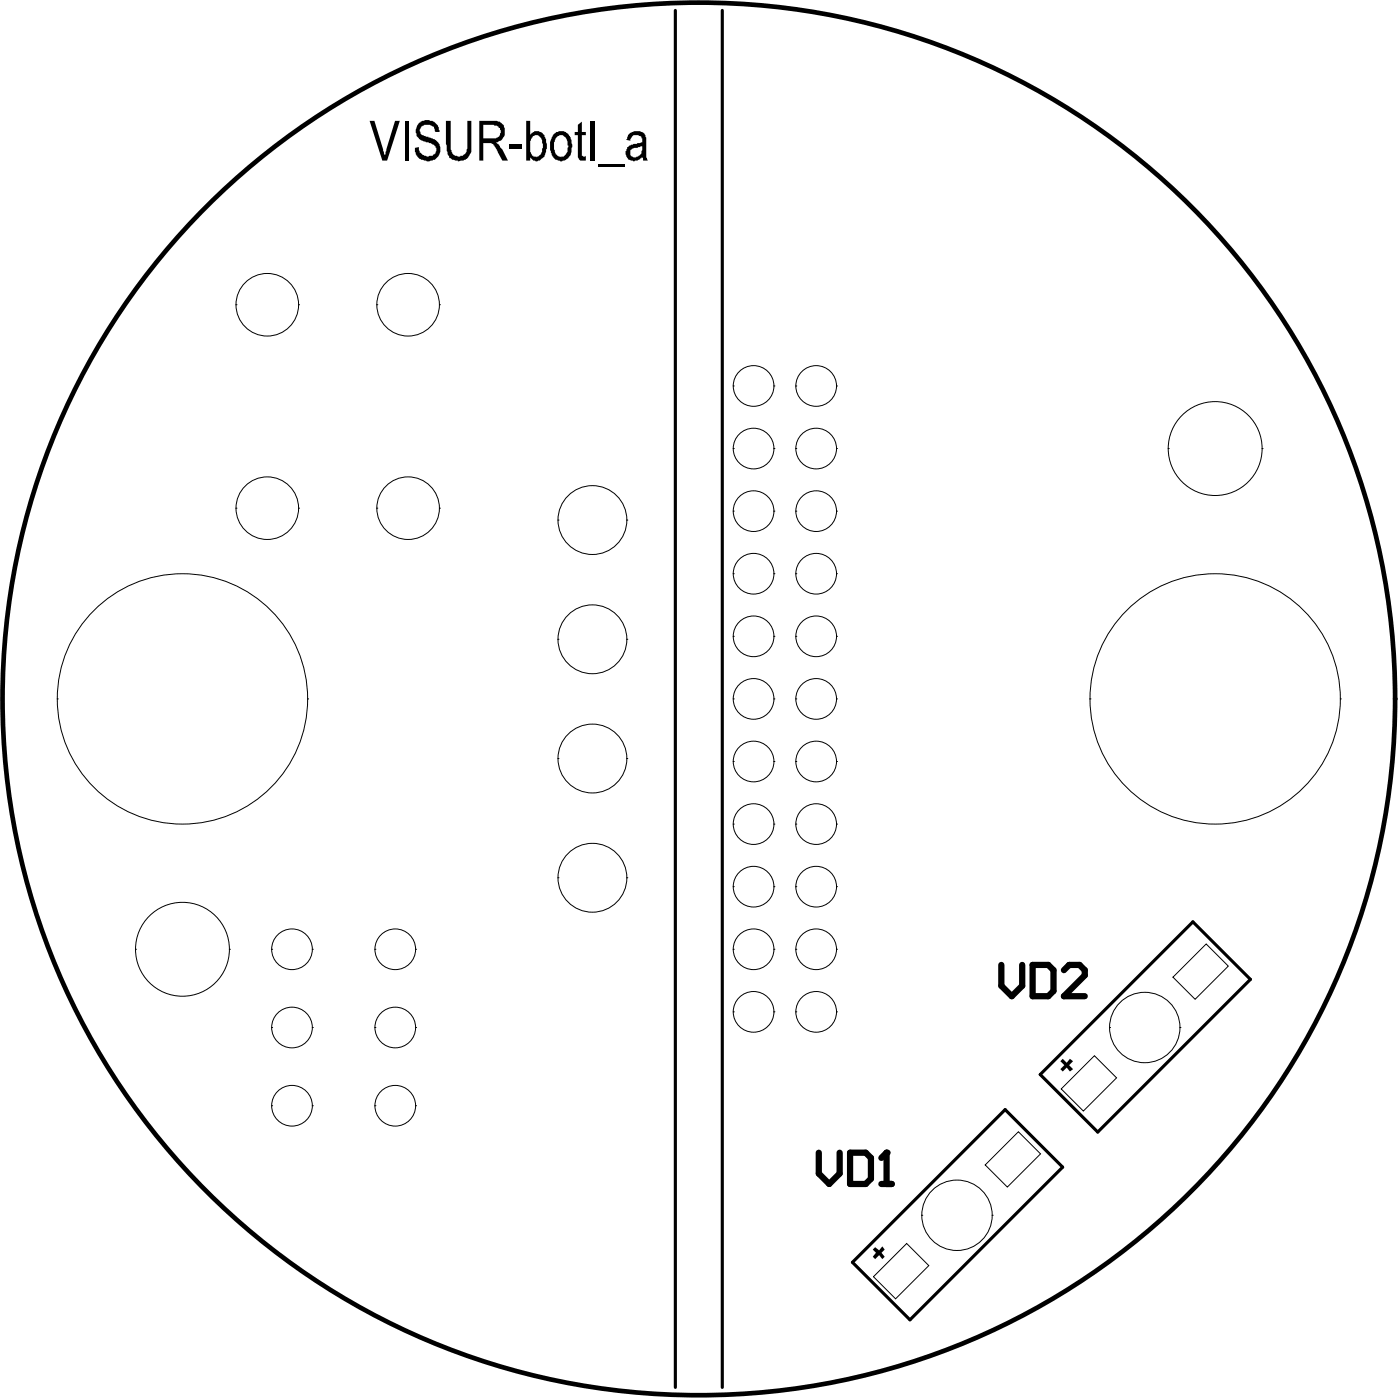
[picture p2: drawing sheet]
<svg xmlns="http://www.w3.org/2000/svg" width="149mm" height="149mm" viewBox="0 0 149 149" stroke-linecap="round" stroke-linejoin="round" font-family="sans-serif">
<circle cx="74.3" cy="74.3" r="74.1" fill="none" stroke="#000" stroke-width=".5"/>
<path d="M71.8 1.1v146.4M76.8 1.1v146.4M126.8 98l6.2 6.1-16.3 16.3-6.1-6.1zM106.9 118l6.1 6.1-16.2 16.2-6.2-6.1z" fill="none" stroke="#000" stroke-width=".33"/>
<g fill="#000">
<path d="M39.3 12.9h.5l1.1 3.7 1.1-3.7h.5l-1.3 4.2h-.5zM44.5 13.1a1.3 1.3 0 0 1 2.1 .3l.1 .6h-.4l-.1-.1a.46 .46 0 0 0-.4-.5l-.1-.1a.8 .8 0 0 0-1.1 .6l.3 .5h.2v.1h.2a1.76 1.76 0 0 1 1.4 .9 1.28 1.28 0 0 1-.8 1.7h-.1a.39 .39 0 0 1-.5 0 1.17 1.17 0 0 1-1.2-1.4l.4-.1v.1a.78 .78 0 0 0 .5 .8l.4 .2 .3-.1a.32 .32 0 0 0 .5-.2 .62 .62 0 0 0 .2-.7h-.1a.3 .3 0 0 0-.3-.3l-.2-.2-.7-.2a1.07 1.07 0 0 1-.8-1.4l.1-.3zM47.4 12.9h.5v2.5a.96 .96 0 0 0 .2 .8l.2 .4h.3a.76 .76 0 0 0 1-.7l.1-.1v-2.9h.4v2.7a1.48 1.48 0 0 1-.5 1.3l-.3 .2-.5 .1-.1-.1a1.09 1.09 0 0 1-1.1-.8l-.2-1zM54.2 15.3h1.3v.5h-1.3zM61.4 13.3l.5-.4v1.1h.4v.4h-.4v2.2l.1 .1 .3-.1v.5h-.2a.56 .56 0 0 1-.6-.2 .56 .56 0 0 1-.1-.6v-1.9h-.3v-.4h.3zM62.8 12.9h.5v4.2h-.5zM113 112.6l.4 .4 .4-.4 .3 .2-.4 .5 .4 .4-.3 .2-.4-.4-.4 .4-.2-.2 .4-.4-.4-.5zM92.8 132.9l.3-.3 .4 .4 .3-.5 .3 .4-.4 .3 .4 .4-.3 .3-.3-.4-.4 .4-.3-.3 .3-.4z"/>
<path d="M51.4 13.3v1.4h1.1a.7 .7 0 0 0 .7-1l-.2-.3-.5-.1zM51 12.9h1.6a1.1 1.1 0 0 1 1.1 1.4 1.04 1.04 0 0 1-1 .8l.4 .3 .1 .2 .2 .3 .6 1.2h-.6l-.8-1.5a.48 .48 0 0 0-.6-.4h-.6v1.9h-.4z"/>
<path d="M56.6 14.5a1.99 1.99 0 0 0-.1 1.7 .43 .43 0 0 0 .5 .5h.1l.2-.1a.68 .68 0 0 0 .3-.7l.1-.2v-.4l-.1-.1a.73 .73 0 0 0-.7-.8zM56 12.9h.4v1.5l.1-.2a.82 .82 0 0 1 1.2 .1l.2 .1v.1a2.16 2.16 0 0 1 0 2.1l-.5 .5-.4 .1a.87 .87 0 0 1-.6-.5v.4h-.4z"/>
<path d="M59.3 14.5a1.69 1.69 0 0 0 0 2.1l.4 .1h.2l.3-.4a.55 .55 0 0 0 .2-.6v-.1v-.6a.64 .64 0 0 0-.5-.5 .52 .52 0 0 0-.6 0zM58.8 14.3h.1a1.01 1.01 0 0 1 1.7 .2l.2 .4 .1 .5v.2l-.1 .1a1.42 1.42 0 0 1-.4 1.1l-.5 .3a1.05 1.05 0 0 1-1.2-.7 2.37 2.37 0 0 1 .1-2.1z"/>
<path d="M67 16v.1a.5 .5 0 0 0 .2 .5 .5 .5 0 0 0 .6 .1l.2-.1a.99 .99 0 0 0 .3-.9v-.1h-.2l-.3 .1-.6 .1zM66.9 14.3a1.36 1.36 0 0 1 1.6-.1v.1a.96 .96 0 0 1 .2 .8v1a1.27 1.27 0 0 0 .2 1h-.5l-.1-.4a1.07 1.07 0 0 1-1.5 .2l-.1-.2a.69 .69 0 0 1 0-.9v-.1a.66 .66 0 0 1 .6-.3l.1-.1h.3l.6-.2v-.2a.64 .64 0 0 0-1-.4l-.3 .3v.2l-.4-.1z"/>
<circle cx="94.3" cy="122.6" r=".33"/>
</g>
<path d="M106.5 102.6v2.2l1.1 1.1 1.1-1.1v-2.2M109.8 102.6h1.7l.5 .6v2.2l-.5 .5h-1.7zM113.1 103.2l.6-.6h1.1l.6 .6v.5l-2.3 2.2h2.3M87.1 122.6v2.2l1.1 1.1 1.1-1.1v-2.2M90.4 122.6h1.7l.5 .5v2.2l-.5 .6h-1.7zM93.7 125.9h1.1M93.7 123.1l.6-.5v3.3" fill="none" stroke="#000" stroke-width=".66"/>
<path d="M43.2 12.9v4.2" fill="none" stroke="#000" stroke-width=".42"/>
<path d="M63.6 17.6h2.8" fill="none" stroke="#000" stroke-width=".25"/>
<g fill="none" stroke="#000" stroke-width=".11">
<path d="M25.1 32.4h.1M25.1 32.4a3.3 3.3 0 0 0 3.3 3.3 3.3 3.3 0 0 0 3.4-3.3M25.1 32.4a3.3 3.3 0 0 1 3.3-3.3 3.3 3.3 0 0 1 3.4 3.3M31.8 32.4h.1M40.1 32.4h.1M40.1 32.4a3.3 3.3 0 0 0 3.3 3.3 3.3 3.3 0 0 0 3.3-3.3M40.1 32.4a3.3 3.3 0 0 1 3.3-3.3 3.3 3.3 0 0 1 3.3 3.3M46.7 32.4h.1M25.1 54h.1M25.1 54a3.3 3.3 0 0 0 3.3 3.4 3.3 3.3 0 0 0 3.4-3.4M25.1 54a3.3 3.3 0 0 1 3.3-3.3 3.3 3.3 0 0 1 3.4 3.3M31.8 54h.1"/>
<path d="M40.1 54h.1M40.1 54a3.3 3.3 0 0 0 3.3 3.4 3.3 3.3 0 0 0 3.3-3.4M40.1 54a3.3 3.3 0 0 1 3.3-3.3 3.3 3.3 0 0 1 3.3 3.3M46.7 54h.1M59.3 55.3h.1M59.3 55.3a3.7 3.7 0 0 0 3.7 3.7 3.7 3.7 0 0 0 3.7-3.7M59.3 55.3a3.7 3.7 0 0 1 3.7-3.7 3.7 3.7 0 0 1 3.7 3.7M66.7 55.3h.1M78 54.4h.1M78 41h.1M78 47.7h.1M78 54.4a2.16 2.16 0 0 0 2.1 2.1 2.16 2.16 0 0 0 2.2-2.1"/>
<path d="M78 54.4a2.16 2.16 0 0 1 2.1-2.2 2.16 2.16 0 0 1 2.2 2.2M78 41a2.16 2.16 0 0 0 2.1 2.2 2.16 2.16 0 0 0 2.2-2.2M78 41a2.16 2.16 0 0 1 2.1-2.1 2.16 2.16 0 0 1 2.2 2.1M78 47.7a2.16 2.16 0 0 0 2.1 2.2 2.16 2.16 0 0 0 2.2-2.2M78 47.7a2.16 2.16 0 0 1 2.1-2.2 2.16 2.16 0 0 1 2.2 2.2M82.3 54.4h.1M82.3 41h.1M82.3 47.7h.1M84.6 54.4h.1M84.6 41h.1M84.6 47.7h.1M84.6 54.4a2.16 2.16 0 0 0 2.2 2.1 2.16 2.16 0 0 0 2.2-2.1"/>
<path d="M84.6 54.4a2.16 2.16 0 0 1 2.2-2.2 2.16 2.16 0 0 1 2.2 2.2M84.6 41a2.16 2.16 0 0 0 2.2 2.2 2.16 2.16 0 0 0 2.2-2.2M84.6 41a2.16 2.16 0 0 1 2.2-2.1 2.16 2.16 0 0 1 2.2 2.1M84.6 47.7a2.16 2.16 0 0 0 2.2 2.2 2.16 2.16 0 0 0 2.2-2.2M84.6 47.7a2.16 2.16 0 0 1 2.2-2.2 2.16 2.16 0 0 1 2.2 2.2M89 54.4h.1M89 41h.1M89 47.7h.1M124.2 47.7a5 5 0 0 0 5 5 5 5 0 0 0 5-5M124.2 47.7a5 5 0 0 1 5-5 5 5 0 0 1 5 5M124.2 47.7h.1M134.2 47.7h.1"/>
<path d="M6.1 74.3h.1M6.1 74.3a13.3 13.3 0 0 0 13.3 13.3 13.3 13.3 0 0 0 13.3-13.3M6.1 74.3a13.3 13.3 0 0 1 13.3-13.3 13.3 13.3 0 0 1 13.3 13.3M32.7 74.3h.1M59.3 68h.1M59.3 68a3.7 3.7 0 0 0 3.7 3.6 3.7 3.7 0 0 0 3.7-3.6M59.3 68a3.7 3.7 0 0 1 3.7-3.7 3.7 3.7 0 0 1 3.7 3.7M66.7 68h.1M78 61h.1M78 67.7h.1M78 74.3h.1M78 61a2.16 2.16 0 0 0 2.1 2.2 2.16 2.16 0 0 0 2.2-2.2"/>
<path d="M78 61a2.16 2.16 0 0 1 2.1-2.2 2.16 2.16 0 0 1 2.2 2.2M78 67.7a2.16 2.16 0 0 0 2.1 2.1 2.16 2.16 0 0 0 2.2-2.1M78 67.7a2.16 2.16 0 0 1 2.1-2.2 2.16 2.16 0 0 1 2.2 2.2M78 74.3a2.16 2.16 0 0 0 2.1 2.2 2.16 2.16 0 0 0 2.2-2.2M78 74.3a2.16 2.16 0 0 1 2.1-2.1 2.16 2.16 0 0 1 2.2 2.1M82.3 61h.1M82.3 67.7h.1M82.3 74.3h.1M84.6 74.3h.1M84.6 67.7h.1M84.6 61h.1M84.6 74.3a2.16 2.16 0 0 0 2.2 2.2 2.16 2.16 0 0 0 2.2-2.2"/>
<path d="M84.6 74.3a2.16 2.16 0 0 1 2.2-2.1 2.16 2.16 0 0 1 2.2 2.1M84.6 67.7a2.16 2.16 0 0 0 2.2 2.1 2.16 2.16 0 0 0 2.2-2.1M84.6 67.7a2.16 2.16 0 0 1 2.2-2.2 2.16 2.16 0 0 1 2.2 2.2M84.6 61a2.16 2.16 0 0 0 2.2 2.2 2.16 2.16 0 0 0 2.2-2.2M84.6 61a2.16 2.16 0 0 1 2.2-2.2 2.16 2.16 0 0 1 2.2 2.2M89 74.3h.1M89 67.7h.1M89 61h.1M115.9 74.3h.1M115.9 74.3a13.3 13.3 0 0 0 13.3 13.3 13.3 13.3 0 0 0 13.3-13.3M115.9 74.3a13.3 13.3 0 0 1 13.3-13.3 13.3 13.3 0 0 1 13.3 13.3M142.5 74.3h.1"/>
<path d="M59.3 93.3h.1M59.3 93.3a3.7 3.7 0 0 0 3.7 3.7 3.7 3.7 0 0 0 3.7-3.7M59.3 93.3a3.7 3.7 0 0 1 3.7-3.6 3.7 3.7 0 0 1 3.7 3.6M59.3 80.7h.1M59.3 80.7a3.7 3.7 0 0 0 3.7 3.6 3.7 3.7 0 0 0 3.7-3.6M59.3 80.7a3.7 3.7 0 0 1 3.7-3.7 3.7 3.7 0 0 1 3.7 3.7M66.7 93.3h.1M66.7 80.7h.1M78 81h.1M78 87.6h.1M78 94.3h.1M78 81a2.16 2.16 0 0 0 2.1 2.1 2.16 2.16 0 0 0 2.2-2.1"/>
<path d="M78 81a2.16 2.16 0 0 1 2.1-2.2 2.16 2.16 0 0 1 2.2 2.2M78 87.6a2.16 2.16 0 0 0 2.1 2.2 2.16 2.16 0 0 0 2.2-2.2M78 87.6a2.16 2.16 0 0 1 2.1-2.1 2.16 2.16 0 0 1 2.2 2.1M78 94.3a2.16 2.16 0 0 0 2.1 2.2 2.16 2.16 0 0 0 2.2-2.2M78 94.3a2.16 2.16 0 0 1 2.1-2.2 2.16 2.16 0 0 1 2.2 2.2M82.3 81h.1M82.3 87.6h.1M82.3 94.3h.1M84.6 81h.1M84.6 94.3h.1M84.6 87.6h.1M84.6 81a2.16 2.16 0 0 0 2.2 2.1 2.16 2.16 0 0 0 2.2-2.1"/>
<path d="M84.6 81a2.16 2.16 0 0 1 2.2-2.2 2.16 2.16 0 0 1 2.2 2.2M84.6 94.3a2.16 2.16 0 0 0 2.2 2.2 2.16 2.16 0 0 0 2.2-2.2M84.6 94.3a2.16 2.16 0 0 1 2.2-2.2 2.16 2.16 0 0 1 2.2 2.2M84.6 87.6a2.16 2.16 0 0 0 2.2 2.2 2.16 2.16 0 0 0 2.2-2.2M84.6 87.6a2.16 2.16 0 0 1 2.2-2.1 2.16 2.16 0 0 1 2.2 2.1M89 81h.1M89 94.3h.1M89 87.6h.1M14.4 100.9a5 5 0 0 0 5 5 5 5 0 0 0 5-5M14.4 100.9a5 5 0 0 1 5-4.9 5 5 0 0 1 5 4.9M14.4 100.9h.1M24.4 100.9h.1"/>
<path d="M28.9 117.6h.1M28.9 117.6a2.16 2.16 0 0 0 2.2 2.1 2.16 2.16 0 0 0 2.1-2.1M28.9 117.6a2.16 2.16 0 0 1 2.2-2.2 2.16 2.16 0 0 1 2.1 2.2M28.9 109.3h.1M28.9 109.3a2.16 2.16 0 0 0 2.2 2.1 2.16 2.16 0 0 0 2.1-2.1M28.9 109.3a2.16 2.16 0 0 1 2.2-2.2 2.16 2.16 0 0 1 2.1 2.2M28.9 100.9h.1M28.9 100.9a2.16 2.16 0 0 0 2.2 2.2 2.16 2.16 0 0 0 2.1-2.2M28.9 100.9a2.16 2.16 0 0 1 2.2-2.1 2.16 2.16 0 0 1 2.1 2.1M33.2 117.6h.1M33.2 109.3h.1M33.2 100.9h.1"/>
<path d="M39.9 117.6h.1M39.9 117.6a2.16 2.16 0 0 0 2.1 2.1 2.16 2.16 0 0 0 2.2-2.1M39.9 117.6a2.16 2.16 0 0 1 2.1-2.2 2.16 2.16 0 0 1 2.2 2.2M39.9 109.3h.1M39.9 109.3a2.16 2.16 0 0 0 2.1 2.1 2.16 2.16 0 0 0 2.2-2.1M39.9 109.3a2.16 2.16 0 0 1 2.1-2.2 2.16 2.16 0 0 1 2.2 2.2M39.9 100.9h.1M39.9 100.9a2.16 2.16 0 0 0 2.1 2.2 2.16 2.16 0 0 0 2.2-2.2M39.9 100.9a2.16 2.16 0 0 1 2.1-2.1 2.16 2.16 0 0 1 2.2 2.1M44.2 117.6h.1M44.2 109.3h.1M44.2 100.9h.1"/>
<path d="M78 107.6h.1M78 100.9h.1M78 107.6a2.16 2.16 0 0 0 2.1 2.2 2.16 2.16 0 0 0 2.2-2.2M78 107.6a2.16 2.16 0 0 1 2.1-2.2 2.16 2.16 0 0 1 2.2 2.2M78 100.9a2.16 2.16 0 0 0 2.1 2.2 2.16 2.16 0 0 0 2.2-2.2M78 100.9a2.16 2.16 0 0 1 2.1-2.1 2.16 2.16 0 0 1 2.2 2.1M82.3 107.6h.1M82.3 100.9h.1M84.6 107.6h.1M84.6 100.9h.1M84.6 107.6a2.16 2.16 0 0 0 2.2 2.2 2.16 2.16 0 0 0 2.2-2.2M84.6 107.6a2.16 2.16 0 0 1 2.2-2.2 2.16 2.16 0 0 1 2.2 2.2"/>
<path d="M84.6 100.9a2.16 2.16 0 0 0 2.2 2.2 2.16 2.16 0 0 0 2.2-2.2M84.6 100.9a2.16 2.16 0 0 1 2.2-2.1 2.16 2.16 0 0 1 2.2 2.1M89 107.6h.1M89 100.9h.1M116.4 112.3l2.3 2.3-3.5 3.5-2.4-2.3zM118 109.3h.1M118 109.3a3.7 3.7 0 0 0 3.7 3.7 3.7 3.7 0 0 0 3.8-3.7M118 109.3a3.7 3.7 0 0 1 3.7-3.8 3.7 3.7 0 0 1 3.8 3.8M124.7 103.9l3.6-3.5 2.3 2.3-3.5 3.6zM125.5 109.3h.1M96.4 132.2l2.4 2.4-3.6 3.5-2.3-2.3zM98 129.2h.1"/>
<path d="M98 129.2a3.7 3.7 0 0 0 3.8 3.8 3.7 3.7 0 0 0 3.7-3.8M98 129.2a3.7 3.7 0 0 1 3.8-3.7 3.7 3.7 0 0 1 3.7 3.7M104.8 123.9l3.5-3.6 2.3 2.4-3.5 3.5zM105.5 129.2h.1"/>
</g>
</svg>
